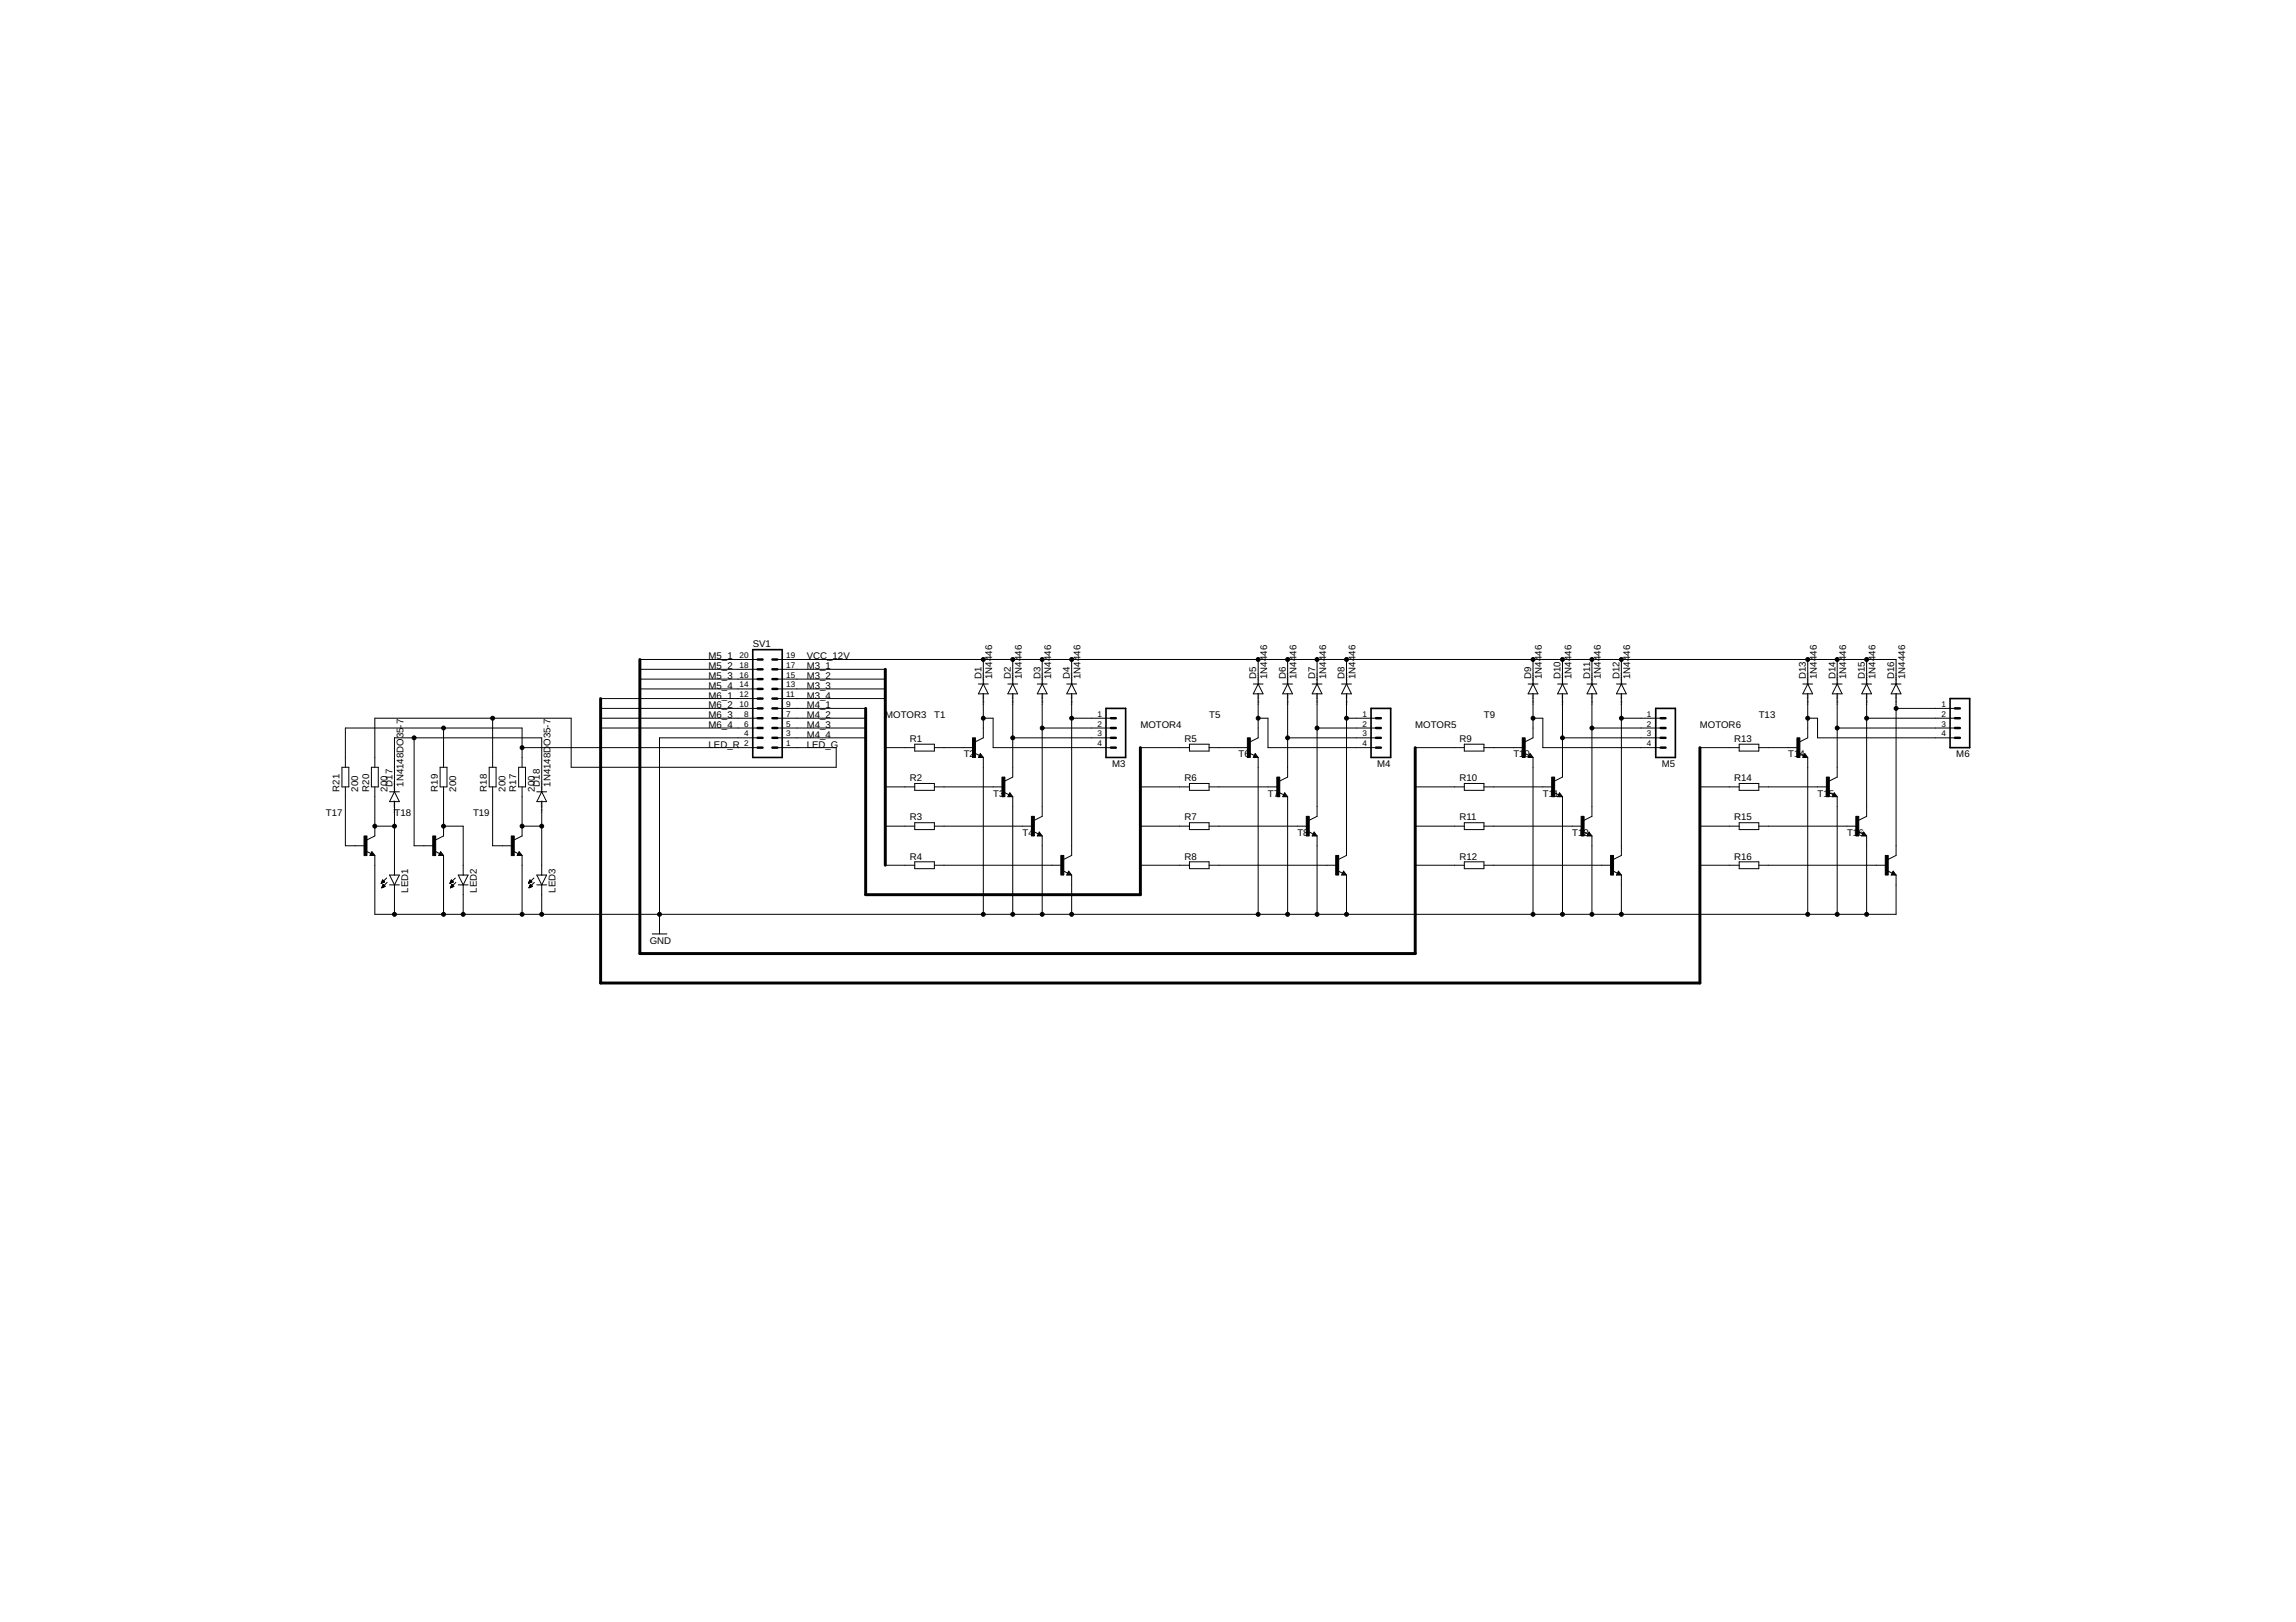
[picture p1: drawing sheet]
<svg xmlns="http://www.w3.org/2000/svg" width="297mm" height="210mm" viewBox="0 0 297 210" stroke-linecap="round" stroke-linejoin="round" font-family="sans-serif">
<defs><g id="words">
<g font-size="1.2">
<text x="97.4" y="83.7">SV1</text>
<text x="91.7" y="85.3">M5_1</text>
<text x="91.7" y="86.6">M5_2</text>
<text x="91.7" y="87.9">M5_3</text>
<text x="91.7" y="89.1">M5_4</text>
<text x="104.4" y="85.3">VCC_12V</text>
<text x="104.4" y="86.6">M3_1</text>
<text x="104.4" y="87.9">M3_2</text>
<text x="104.4" y="89.1">M3_3</text>
<text x="127" y="87.9" transform="rotate(-90 127 87.9)">D1</text>
<text x="128.4" y="87.9" transform="rotate(-90 128.4 87.9)">1N4446</text>
<text x="130.8" y="87.9" transform="rotate(-90 130.8 87.9)">D2</text>
<text x="132.2" y="87.9" transform="rotate(-90 132.2 87.9)">1N4446</text>
<text x="134.6" y="87.9" transform="rotate(-90 134.6 87.9)">D3</text>
<text x="136" y="87.9" transform="rotate(-90 136 87.9)">1N4446</text>
<text x="138.4" y="87.9" transform="rotate(-90 138.4 87.9)">D4</text>
<text x="139.8" y="87.9" transform="rotate(-90 139.8 87.9)">1N4446</text>
<text x="162.5" y="87.9" transform="rotate(-90 162.5 87.9)">D5</text>
<text x="163.9" y="87.9" transform="rotate(-90 163.9 87.9)">1N4446</text>
<text x="166.3" y="87.9" transform="rotate(-90 166.3 87.9)">D6</text>
<text x="167.7" y="87.9" transform="rotate(-90 167.7 87.9)">1N4446</text>
<text x="170.2" y="87.9" transform="rotate(-90 170.2 87.9)">D7</text>
<text x="171.5" y="87.9" transform="rotate(-90 171.5 87.9)">1N4446</text>
<text x="174" y="87.9" transform="rotate(-90 174 87.9)">D8</text>
<text x="175.4" y="87.9" transform="rotate(-90 175.4 87.9)">1N4446</text>
<text x="198.1" y="87.9" transform="rotate(-90 198.1 87.9)">D9</text>
<text x="199.5" y="87.9" transform="rotate(-90 199.5 87.9)">1N4446</text>
<text x="201.9" y="87.9" transform="rotate(-90 201.9 87.9)">D10</text>
<text x="203.3" y="87.9" transform="rotate(-90 203.3 87.9)">1N4446</text>
<text x="205.7" y="87.9" transform="rotate(-90 205.7 87.9)">D11</text>
<text x="207.1" y="87.9" transform="rotate(-90 207.1 87.9)">1N4446</text>
<text x="209.5" y="87.9" transform="rotate(-90 209.5 87.9)">D12</text>
<text x="210.9" y="87.9" transform="rotate(-90 210.9 87.9)">1N4446</text>
<text x="233.6" y="87.9" transform="rotate(-90 233.6 87.9)">D13</text>
<text x="235" y="87.9" transform="rotate(-90 235 87.9)">1N4446</text>
<text x="237.4" y="87.9" transform="rotate(-90 237.4 87.9)">D14</text>
<text x="238.8" y="87.9" transform="rotate(-90 238.8 87.9)">1N4446</text>
<text x="241.3" y="87.9" transform="rotate(-90 241.3 87.9)">D15</text>
<text x="242.7" y="87.9" transform="rotate(-90 242.7 87.9)">1N4446</text>
<text x="245.1" y="87.9" transform="rotate(-90 245.1 87.9)">D16</text>
<text x="246.5" y="87.9" transform="rotate(-90 246.5 87.9)">1N4446</text>
<text x="52.2" y="94.1" transform="rotate(-90 52.2 94.1)">-7</text>
<text x="91.7" y="90.4">M6_1</text>
<text x="91.7" y="91.7">M6_2</text>
<text x="91.7" y="93">M6_3</text>
<text x="91.7" y="94.2">M6_4</text>
<text x="104.4" y="90.4">M3_4</text>
<text x="104.4" y="91.7">M4_1</text>
<text x="104.4" y="93">M4_2</text>
<text x="104.4" y="94.2">M4_3</text>
<text x="104.4" y="95.5">M4_4</text>
<text x="114.5" y="93">MOTOR3</text>
<text x="120.9" y="93">T1</text>
<text x="147.5" y="94.2">MOTOR4</text>
<text x="156.4" y="93">T5</text>
<text x="183.1" y="94.2">MOTOR5</text>
<text x="192" y="93">T9</text>
<text x="219.9" y="94.2">MOTOR6</text>
<text x="227.5" y="93">T13</text>
<text x="50.8" y="101.8" transform="rotate(-90 50.8 101.8)">D17</text>
<text x="52.2" y="101.8" transform="rotate(-90 52.2 101.8)">1N4148DO35</text>
<text x="69.8" y="101.8" transform="rotate(-90 69.8 101.8)">D18</text>
<text x="71.2" y="101.8" transform="rotate(-90 71.2 101.8)">1N4148D</text>
<text x="71.2" y="96.5" transform="rotate(-90 71.2 96.5)">O35-7</text>
<text x="91.7" y="96.8">LED_R</text>
<text x="104.4" y="96.8">LED_G</text>
<text x="117.7" y="96">R1</text>
<text x="117.7" y="101.1">R2</text>
<text x="124.7" y="98">T2</text>
<text x="143.9" y="99.3">M3</text>
<text x="153.3" y="96">R5</text>
<text x="153.3" y="101.1">R6</text>
<text x="160.2" y="98">T6</text>
<text x="178.2" y="99.3">M4</text>
<text x="188.8" y="96">R9</text>
<text x="188.8" y="101.1">R10</text>
<text x="195.8" y="98">T10</text>
<text x="215" y="99.3">M5</text>
<text x="224.4" y="96">R13</text>
<text x="224.4" y="101.1">R14</text>
<text x="231.3" y="98">T14</text>
<text x="253.1" y="98">M6</text>
<text x="42.1" y="105.6">T17</text>
<text x="43.9" y="102.5" transform="rotate(-90 43.9 102.5)">R21</text>
<text x="46.3" y="102.5" transform="rotate(-90 46.3 102.5)">200</text>
<text x="47.7" y="102.5" transform="rotate(-90 47.7 102.5)">R20</text>
<text x="50.1" y="102.5" transform="rotate(-90 50.1 102.5)">200</text>
<text x="51" y="105.6">T18</text>
<text x="56.6" y="102.5" transform="rotate(-90 56.6 102.5)">R19</text>
<text x="59" y="102.5" transform="rotate(-90 59 102.5)">200</text>
<text x="61.2" y="105.6">T19</text>
<text x="63" y="102.5" transform="rotate(-90 63 102.5)">R18</text>
<text x="65.4" y="102.5" transform="rotate(-90 65.4 102.5)">200</text>
<text x="66.8" y="102.5" transform="rotate(-90 66.8 102.5)">R17</text>
<text x="69.2" y="102.5" transform="rotate(-90 69.2 102.5)">200</text>
<text x="117.7" y="106.2">R3</text>
<text x="128.5" y="103.1">T3</text>
<text x="153.3" y="106.2">R7</text>
<text x="164" y="103.1">T7</text>
<text x="188.8" y="106.2">R11</text>
<text x="199.6" y="103.1">T1</text>
<text x="201" y="103.1">1</text>
<text x="224.4" y="106.2">R15</text>
<text x="235.1" y="103.1">T1</text>
<text x="236.6" y="103.1">5</text>
<text x="117.7" y="111.2">R4</text>
<text x="132.3" y="108.2">T4</text>
<text x="153.3" y="111.2">R8</text>
<text x="167.9" y="108.2">T8</text>
<text x="188.8" y="111.2">R12</text>
<text x="203.4" y="108.2">T1</text>
<text x="204.9" y="108.2">2</text>
<text x="224.4" y="111.2">R16</text>
<text x="239" y="108.2">T1</text>
<text x="240.4" y="108.2">6</text>
<text x="52.8" y="115.5" transform="rotate(-90 52.8 115.5)">LED1</text>
<text x="61.7" y="115.5" transform="rotate(-90 61.7 115.5)">LED2</text>
<text x="71.9" y="115.5" transform="rotate(-90 71.9 115.5)">LED3</text>
<text x="84" y="122.1">GND</text>
</g>
<g font-size="1.1">
<text x="95.7" y="89">14</text>
<text x="95.7" y="87.7">16</text>
<text x="95.7" y="86.4">18</text>
<text x="95.7" y="85.2">20</text>
<text x="101.7" y="89">13</text>
<text x="101.7" y="87.7">15</text>
<text x="101.7" y="86.4">17</text>
<text x="101.7" y="85.2">19</text>
<text x="95.7" y="91.5">10</text>
<text x="95.7" y="90.2">12</text>
<text x="96.3" y="95.3">4</text>
<text x="96.3" y="94">6</text>
<text x="96.3" y="92.8">8</text>
<text x="101.7" y="95.3">3</text>
<text x="101.7" y="94">5</text>
<text x="101.7" y="92.8">7</text>
<text x="101.7" y="91.5">9</text>
<text x="101.7" y="90.2">11</text>
<text x="142" y="92.8">1</text>
<text x="142" y="94">2</text>
<text x="142" y="95.3">3</text>
<text x="176.3" y="92.8">1</text>
<text x="176.3" y="94">2</text>
<text x="176.3" y="95.3">3</text>
<text x="213.1" y="92.8">1</text>
<text x="213.1" y="94">2</text>
<text x="213.1" y="95.3">3</text>
<text x="251.2" y="91.5">1</text>
<text x="251.2" y="92.8">2</text>
<text x="251.2" y="94">3</text>
<text x="251.2" y="95.3">4</text>
<text x="96.3" y="96.6">2</text>
<text x="101.7" y="96.6">1</text>
<text x="142" y="96.6">4</text>
<text x="176.3" y="96.6">4</text>
<text x="213.1" y="96.6">4</text>
</g>
<g font-size=".3">
<text x="127.3" y="88.7" transform="rotate(-90 127.3 88.7)">SpiceOrder 2</text>
<text x="131.1" y="88.7" transform="rotate(-90 131.1 88.7)">SpiceOrder 2</text>
<text x="134.9" y="88.7" transform="rotate(-90 134.9 88.7)">SpiceOrder 2</text>
<text x="138.8" y="88.7" transform="rotate(-90 138.8 88.7)">SpiceOrder 2</text>
<text x="162.9" y="88.7" transform="rotate(-90 162.9 88.7)">SpiceOrder 2</text>
<text x="166.7" y="88.7" transform="rotate(-90 166.7 88.7)">SpiceOrder 2</text>
<text x="170.5" y="88.7" transform="rotate(-90 170.5 88.7)">SpiceOrder 2</text>
<text x="174.3" y="88.7" transform="rotate(-90 174.3 88.7)">SpiceOrder 2</text>
<text x="198.4" y="88.7" transform="rotate(-90 198.4 88.7)">SpiceOrder 2</text>
<text x="202.2" y="88.7" transform="rotate(-90 202.2 88.7)">SpiceOrder 2</text>
<text x="206.1" y="88.7" transform="rotate(-90 206.1 88.7)">SpiceOrder 2</text>
<text x="209.9" y="88.7" transform="rotate(-90 209.9 88.7)">SpiceOrder 2</text>
<text x="234" y="88.7" transform="rotate(-90 234 88.7)">SpiceOrder 2</text>
<text x="237.8" y="88.7" transform="rotate(-90 237.8 88.7)">SpiceOrder 2</text>
<text x="241.6" y="88.7" transform="rotate(-90 241.6 88.7)">SpiceOrder 2</text>
<text x="245.4" y="88.7" transform="rotate(-90 245.4 88.7)">SpiceOrder 2</text>
<text x="127.3" y="91.2" transform="rotate(-90 127.3 91.2)">SpiceOrder 1</text>
<text x="131.1" y="91.2" transform="rotate(-90 131.1 91.2)">SpiceOrder 1</text>
<text x="134.9" y="91.2" transform="rotate(-90 134.9 91.2)">SpiceOrder 1</text>
<text x="138.8" y="91.2" transform="rotate(-90 138.8 91.2)">SpiceOrder 1</text>
<text x="162.9" y="91.2" transform="rotate(-90 162.9 91.2)">SpiceOrder 1</text>
<text x="166.7" y="91.2" transform="rotate(-90 166.7 91.2)">SpiceOrder 1</text>
<text x="170.5" y="91.2" transform="rotate(-90 170.5 91.2)">SpiceOrder 1</text>
<text x="174.3" y="91.2" transform="rotate(-90 174.3 91.2)">SpiceOrder 1</text>
<text x="198.4" y="91.2" transform="rotate(-90 198.4 91.2)">SpiceOrder 1</text>
<text x="202.2" y="91.2" transform="rotate(-90 202.2 91.2)">SpiceOrder 1</text>
<text x="206.1" y="91.2" transform="rotate(-90 206.1 91.2)">SpiceOrder 1</text>
<text x="209.9" y="91.2" transform="rotate(-90 209.9 91.2)">SpiceOrder 1</text>
<text x="234" y="91.2" transform="rotate(-90 234 91.2)">SpiceOrder 1</text>
<text x="237.8" y="91.2" transform="rotate(-90 237.8 91.2)">SpiceOrder 1</text>
<text x="241.6" y="91.2" transform="rotate(-90 241.6 91.2)">SpiceOrder 1</text>
<text x="245.4" y="91.2" transform="rotate(-90 245.4 91.2)">SpiceOrder 1</text>
<text x="51.1" y="105.2" transform="rotate(-90 51.1 105.2)">SpiceOrder 1</text>
<text x="51.1" y="102.6" transform="rotate(-90 51.1 102.6)">SpiceOrder 2</text>
<text x="70.2" y="105.2" transform="rotate(-90 70.2 105.2)">SpiceOrder 1</text>
<text x="70.2" y="102.6" transform="rotate(-90 70.2 102.6)">SpiceOrder 2</text>
</g>
</g></defs>
<path d="M97.4 84.1h3.8v13.9h-3.8zM143.1 91.7h2.5v6.3h-2.5zM177.4 91.7h2.5v6.3h-2.5zM214.2 91.7h2.5v6.3h-2.5zM252.3 90.4h2.5v6.4h-2.5z" fill="none" stroke="#000" stroke-width=".21"/>
<g fill="none" stroke="#000" stroke-width=".32">
<path d="M98 94.2h.7M98 95.5h.7M98 96.8h.7M98 91.7h.7M98 92.9h.7M98 87.9h.7M98 89.2h.7M98 90.4h.7M98 85.3h.7M98 86.6h.7M99.9 94.2h.7M99.9 95.5h.7"/>
<path d="M99.9 96.8h.7M99.9 91.7h.7M99.9 92.9h.7M99.9 87.9h.7M99.9 89.2h.7M99.9 90.4h.7M99.9 85.3h.7M99.9 86.6h.7M143.7 94.2h.7M143.7 95.5h.7M143.7 96.8h.7M143.7 92.9h.7"/>
<path d="M178 94.2h.6M178 95.5h.6M178 96.8h.6M178 92.9h.6M214.8 94.2h.7M214.8 95.5h.7M214.8 96.8h.7M214.8 92.9h.7M252.9 94.2h.7M252.9 95.5h.7M252.9 91.7h.7M252.9 92.9h.7"/>
</g>
<g fill="none" stroke="#000" stroke-width=".13">
<path d="M44.2 99.3h.9v2.5h-.9zM44.7 99.3v-5.1h22.8v5.1M48 99.3h.9v2.5h-.9zM53.6 95.5v14h2.5M56.9 99.3h.9v2.5h-.9zM57.4 94.2v5.1M63.3 99.3h.9v2.5h-.9zM63.7 92.9v6.4M67.1 99.3h.9v2.5h-.9zM67.5 96.8h30.5M77.7 94.2h20.3M77.7 92.9h20.3"/>
<path d="M77.7 91.7h20.3M77.7 90.4h20.3M82.8 89.2h15.2M82.8 87.9h15.2M82.8 86.6h15.2M82.8 85.3h15.2M98 95.5h-12.7v25.4M100.6 96.8h7.6v2.5h-34.3v-6.4h-25.4v6.4M100.6 95.5h11.4M100.6 94.2h11.4M100.6 92.9h11.4M100.6 91.7h11.4"/>
<path d="M100.6 90.4h13.9M100.6 89.2h13.9M100.6 87.9h13.9M100.6 86.6h13.9M100.6 85.3h144.7v3.2M114.5 96.8h3.8M118.3 96.3h2.6v.9h-2.6zM120.9 96.8h5M126.1 97.5l.6 .3M126.6 88.5h1.2M126.8 97.5l.4 .5h-.6zM126.8 97.8l.1 .1h-.2l.1-.3 .3 .4h-.4"/>
<path d="M127.2 92.9h1.3v3.9h15.2M127.2 88.5l.6 1.3h-1.2zM127.2 85.3v3.2M127.2 89.8v5.7l-1 .5M127.2 98v20.3M130.4 88.5h1.3M131 95.5h12.7M131 88.5l.7 1.3h-1.3zM131 85.3v3.2M131 89.8v10.8l-1 .5M134.2 88.5h1.3M134.8 94.2h8.9"/>
<path d="M134.8 88.5l.7 1.3h-1.3zM134.8 85.3v3.2M134.8 89.8v15.8l-1 .6M138 88.5h1.3M138.6 92.9h5.1M138.6 88.5l.7 1.3h-1.3zM138.6 85.3v3.2M138.6 89.8v20.9l-1 .5M147.5 96.8h6.4M153.9 96.3h2.5v.9h-2.5zM156.4 96.8h5.1M161.6 97.5l.7 .3"/>
<path d="M162.1 88.5h1.3M162.4 97.5l.4 .5h-.7zM162.4 97.8l.1 .1h-.2l.1-.3 .2 .4h-.3M162.8 92.9h1.2v3.9h14M162.8 88.5l.6 1.3h-1.3zM162.8 85.3v3.2M162.8 89.8v5.7l-1 .5M162.8 98v20.3M165.9 88.5h1.3M166.6 95.5h11.4M166.6 88.5l.6 1.3h-1.3zM166.6 85.3v3.2"/>
<path d="M166.6 89.8v10.8l-1 .5M169.8 88.5h1.2M170.4 94.2h7.6M170.4 88.5l.6 1.3h-1.2zM170.4 85.3v3.2M170.4 89.8v15.8l-1 .6M173.6 88.5h1.2M174.2 92.9h3.8M174.2 88.5l.6 1.3h-1.2zM174.2 85.3v3.2M174.2 89.8v20.9l-1 .5M183.1 96.8h6.3"/>
<path d="M189.4 96.3h2.6v.9h-2.6zM192 96.8h5.1M197.2 97.5l.6 .3M197.7 88.5h1.3M198 97.5l.3 .5h-.6zM198 97.8v.1h-.2l.2-.3 .2 .4h-.4M198.3 92.9h1.3v3.9h15.2M198.3 88.5l.7 1.3h-1.3zM198.3 85.3v3.2M198.3 89.8v5.7l-1 .5M198.3 98v20.3M201.5 88.5h1.3"/>
<path d="M202.1 95.5h12.7M202.1 88.5l.7 1.3h-1.3zM202.1 85.3v3.2M202.1 89.8v10.8l-1 .5M205.3 88.5h1.3M206 94.2h8.8M206 88.5l.6 1.3h-1.3zM206 85.3v3.2M206 89.8v15.8l-1.1 .6M209.1 88.5h1.3M209.8 92.9h5M209.8 88.5l.6 1.3h-1.3z"/>
<path d="M209.8 85.3v3.2M209.8 89.8v20.9l-1.1 .5M219.9 96.8h5.1M225 96.3h2.5v.9h-2.5zM227.5 96.8h5.1M232.8 97.5l.6 .3M233.2 88.5h1.3M233.5 97.5l.4 .5h-.7zM233.5 97.8l.1 .1h-.2l.1-.3 .2 .4h-.3M233.9 92.9h1.2v2.6h17.8M233.9 88.5l.6 1.3h-1.3zM233.9 85.3v3.2"/>
<path d="M233.9 89.8v5.7l-1 .5M233.9 98v20.3M237 88.5h1.3M237.7 94.2h15.2M237.7 88.5l.6 1.3h-1.3zM237.7 85.3v3.2M237.7 89.8v10.8l-1 .5M240.9 88.5h1.2M241.5 92.9h11.4M241.5 88.5l.6 1.3h-1.2zM241.5 85.3v3.2M241.5 89.8v15.8l-1 .6"/>
<path d="M244.7 88.5h1.2M245.3 91.7h7.6M245.3 88.5l.6 1.3h-1.2zM245.3 89.8v20.9l-1 .5M44.7 101.8v7.7h2.5M47.4 110.2l.6 .3M48.1 110.2l.4 .5h-.6zM48.1 110.5l.1 .1h-.2l.1-.3 .3 .3h-.4M48.5 106.9h2.5M48.5 110.7v7.6h196.8v-5.1M48.5 101.8v6.4l-1 .5M49.3 114.3h.1"/>
<path d="M49.4 114.2h.1M49.4 114.2h.2M49.4 114.2h.3M49.4 114.9h.1M49.4 114.1h.3M49.4 114.8h.2M49.4 114h.3M49.4 114.8h.3M49.5 114h.1M49.5 114.7h.3M49.5 113.9h.1M49.5 114.6h.3"/>
<path d="M49.5 113.9l.3 .2-.5 .2zM49.5 114.6h.2M49.6 114.5h.1M49.6 114.4l-.2 .5M49.6 114.4l.2 .3-.4 .2M50 113.6l-.7 .7M50.1 114.2l-.7 .7M50.4 113.2h1.3l-.7 1.3zM50.4 114.5h1.3M50.4 102.5h1.3M51 102.5v-7h19.1v7M51 103.7v9.5"/>
<path d="M51 114.5v3.8M51 102.5l.7 1.2h-1.3zM56.3 110.2l.6 .3M57 110.2l.4 .5h-.7zM57 110.5l.1 .1h-.2l.1-.3 .3 .3h-.4M57.4 106.9h2.5v6.3M57.4 101.8v6.4l-1 .5M57.4 110.7v7.6M58.2 114.3h.1M58.3 114.2h.1M58.3 114.2h.2M58.3 114.2h.3"/>
<path d="M58.3 114.1h.3M58.3 114.9h.1M58.3 114.8h.1M58.3 114h.2M58.3 114.8h.2M58.3 114.7h.4M58.4 114h.1M58.4 114.7h.3M58.4 113.9h.1M58.4 114.6h.3M58.4 114.6h.2M58.4 113.9l.3 .2-.5 .2z"/>
<path d="M58.4 114.5h.1M58.5 114.5h.1M58.5 114.4l-.2 .5M58.5 114.4l.2 .3M58.7 114.7l-.4 .2M58.9 113.6l-.7 .7M59 114.2l-.7 .7M59.3 113.2h1.3l-.7 1.3zM59.3 114.5h1.3M59.9 114.5v3.8M63.7 101.8v7.7h2.6M66.4 110.2l.6 .3"/>
<path d="M67.2 110.2l.3 .5h-.6zM67.2 110.5v.1h-.2l.2-.3 .2 .3h-.4M67.5 106.9h2.6M67.5 101.8v6.4l-1 .5M67.5 110.7v7.6M68.4 114.3h.1M68.4 114.2h.2M68.4 114.2h.3M68.4 114.2h.4M68.5 114.1h.3M68.5 114.9h.1M68.5 114.1h.2"/>
<path d="M68.5 114.8h.1M68.5 114.8h.2M68.5 114h.2M68.5 114.7h.3M68.5 114.7h.4M68.5 113.9h.1M68.5 114.6h.3M68.6 114.6h.2M68.6 113.9l.2 .2-.4 .2zM68.6 113.9h.1M68.6 114.6h.1M68.6 114.5h.1"/>
<path d="M68.6 114.4l-.2 .5M68.6 114.4l.3 .3-.5 .2M69.1 113.6l-.7 .7M69.1 114.2l-.7 .7M69.4 113.2h1.3l-.6 1.3zM69.4 114.5h1.3M69.4 102.5h1.3M70.1 103.7v9.5M70.1 114.5v3.8M70.1 102.5l.6 1.2h-1.3zM114.5 101.8h3.8M114.5 106.9h3.8"/>
<path d="M114.5 112h3.8M118.3 101.4h2.6v.9h-2.6zM118.3 106.5h2.6v.9h-2.6zM118.3 111.5h2.6v.9h-2.6zM120.9 101.8h8.9M120.9 106.9h12.7M120.9 112h16.5M129.9 102.6l.6 .2M130.6 102.6l.4 .5h-.6zM130.6 102.8l.1 .2h-.2l.1-.3 .3 .3h-.4M131 103.1v15.2M133.7 107.6l.6 .3"/>
<path d="M134.5 107.7l.3 .5h-.6zM134.5 107.9v.2h-.2l.2-.3 .2 .3h-.4M134.8 108.2v10.1M137.5 112.7l.7 .3M138.3 112.7l.3 .5h-.6zM138.3 113v.1h-.2l.2-.2 .2 .3h-.4M138.6 113.2v5.1M147.5 101.8h6.4M147.5 106.9h6.4M147.5 112h6.4M153.9 101.4h2.5v.9h-2.5zM153.9 106.5h2.5v.9h-2.5z"/>
<path d="M153.9 111.5h2.5v.9h-2.5zM156.4 101.8h8.9M156.4 106.9h12.7M156.4 112h16.5M165.5 102.6l.6 .2M166.2 102.6l.4 .5h-.7zM166.2 102.8l.1 .2h-.2l.1-.3 .3 .3h-.4M166.6 103.1v15.2M169.3 107.6l.6 .3M170 107.7l.4 .5h-.6zM170 107.9l.1 .2h-.2l.1-.3 .3 .3h-.4M170.4 108.2v10.1"/>
<path d="M173.1 112.7l.6 .3M173.8 112.7l.4 .5h-.6zM173.8 113l.1 .1h-.2l.1-.2 .3 .3h-.4M174.2 113.2v5.1M183.1 101.8h6.3M183.1 106.9h6.3M183.1 112h6.3M189.4 101.4h2.6v.9h-2.6zM189.4 106.5h2.6v.9h-2.6zM189.4 111.5h2.6v.9h-2.6zM192 101.8h8.9M192 106.9h12.7"/>
<path d="M192 112h16.5M201 102.6l.6 .2M201.8 102.6l.3 .5h-.6zM201.8 102.8v.2h-.2l.2-.3 .2 .3h-.4M202.1 103.1v15.2M204.8 107.6l.6 .3M205.6 107.7l.4 .5h-.7zM205.6 107.9v.2h-.2l.2-.3 .2 .3h-.4M206 108.2v10.1M208.6 112.7l.7 .3M209.4 112.7l.4 .5h-.7zM209.4 113v.1h-.1l.1-.2 .2 .3h-.3"/>
<path d="M209.8 113.2v5.1M219.9 101.8h5.1M219.9 106.9h5.1M219.9 112h5.1M225 101.4h2.5v.9h-2.5zM225 106.5h2.5v.9h-2.5zM225 111.5h2.5v.9h-2.5zM227.5 101.8h8.9M227.5 106.9h12.7M227.5 112h16.5M236.6 102.6l.6 .2M237.3 102.6l.4 .5h-.7z"/>
<path d="M237.3 102.8l.1 .2h-.2l.1-.3 .3 .3h-.4M237.7 103.1v15.2M240.4 107.6l.6 .3M241.1 107.7l.4 .5h-.6zM241.1 107.9l.1 .2h-.2l.1-.3 .3 .3h-.4M241.5 108.2v10.1M244.2 112.7l.6 .3M244.9 112.7l.4 .5h-.6zM244.9 113l.1 .1h-.2l.1-.2 .3 .3h-.4M84.4 120.9h1.9"/>
</g>
<g fill="#000" stroke="#000" stroke-width=".13">
<path d="M125.8 95.5h.4v2.5h-.4zM161.4 95.5h.4v2.5h-.4zM196.9 95.5h.4v2.5h-.4zM232.5 95.5h.4v2.5h-.4zM47.1 108.2h.4v2.5h-.4zM56 108.2h.4v2.5h-.4zM66.1 108.2h.4v2.5h-.4zM129.6 100.6h.4v2.5h-.4zM133.4 105.6h.4v2.6h-.4zM137.2 110.7h.4v2.5h-.4zM165.2 100.6h.4v2.5h-.4zM169 105.6h.4v2.6h-.4z"/>
<path d="M172.8 110.7h.4v2.5h-.4zM200.7 100.6h.4v2.5h-.4zM204.6 105.6h.3v2.6h-.3zM208.4 110.7h.3v2.5h-.3zM236.3 100.6h.4v2.5h-.4zM240.1 105.6h.4v2.6h-.4zM243.9 110.7h.4v2.5h-.4z"/>
</g>
<path d="M77.7 90.4v36.8h142.2v-30.4M82.8 85.3v38.1h100.3v-26.6M112 91.7v24.1h35.5v-19M114.5 86.6v25.4" fill="none" stroke="#000" stroke-width=".38"/>
<g fill="#000" stroke="#000" stroke-width=".13">
<circle cx="53.6" cy="95.5" r=".25"/>
<circle cx="57.4" cy="94.2" r=".25"/>
<circle cx="63.7" cy="92.9" r=".25"/>
<circle cx="67.5" cy="96.8" r=".25"/>
<circle cx="127.2" cy="85.3" r=".25"/>
<circle cx="127.2" cy="92.9" r=".25"/>
<circle cx="131" cy="95.5" r=".25"/>
<circle cx="131" cy="85.3" r=".25"/>
<circle cx="134.8" cy="94.2" r=".25"/>
<circle cx="134.8" cy="85.3" r=".25"/>
<circle cx="138.6" cy="92.9" r=".25"/>
<circle cx="138.6" cy="85.3" r=".25"/>
<circle cx="162.8" cy="85.3" r=".25"/>
<circle cx="162.8" cy="92.9" r=".25"/>
<circle cx="166.6" cy="85.3" r=".25"/>
<circle cx="166.6" cy="95.5" r=".25"/>
<circle cx="170.4" cy="85.3" r=".25"/>
<circle cx="170.4" cy="94.2" r=".25"/>
<circle cx="174.2" cy="85.3" r=".25"/>
<circle cx="174.2" cy="92.9" r=".25"/>
<circle cx="198.3" cy="85.3" r=".25"/>
<circle cx="198.3" cy="92.9" r=".25"/>
<circle cx="202.1" cy="85.3" r=".25"/>
<circle cx="202.1" cy="95.5" r=".25"/>
<circle cx="206" cy="94.2" r=".25"/>
<circle cx="206" cy="85.3" r=".25"/>
<circle cx="209.8" cy="92.9" r=".25"/>
<circle cx="209.8" cy="85.3" r=".25"/>
<circle cx="233.9" cy="85.3" r=".25"/>
<circle cx="233.9" cy="92.9" r=".25"/>
<circle cx="237.7" cy="85.3" r=".25"/>
<circle cx="237.7" cy="94.2" r=".25"/>
<circle cx="241.5" cy="85.3" r=".25"/>
<circle cx="241.5" cy="92.9" r=".25"/>
<circle cx="245.3" cy="91.7" r=".25"/>
<circle cx="48.5" cy="106.9" r=".25"/>
<circle cx="51" cy="118.3" r=".25"/>
<circle cx="51" cy="106.9" r=".25"/>
<circle cx="57.4" cy="118.3" r=".25"/>
<circle cx="57.4" cy="106.9" r=".25"/>
<circle cx="59.9" cy="118.3" r=".25"/>
<circle cx="67.5" cy="118.3" r=".25"/>
<circle cx="67.5" cy="106.9" r=".25"/>
<circle cx="70.1" cy="118.3" r=".25"/>
<circle cx="70.1" cy="106.9" r=".25"/>
<circle cx="85.3" cy="118.3" r=".25"/>
<circle cx="127.2" cy="118.3" r=".25"/>
<circle cx="131" cy="118.3" r=".25"/>
<circle cx="134.8" cy="118.3" r=".25"/>
<circle cx="138.6" cy="118.3" r=".25"/>
<circle cx="162.8" cy="118.3" r=".25"/>
<circle cx="166.6" cy="118.3" r=".25"/>
<circle cx="170.4" cy="118.3" r=".25"/>
<circle cx="174.2" cy="118.3" r=".25"/>
<circle cx="198.3" cy="118.3" r=".25"/>
<circle cx="202.1" cy="118.3" r=".25"/>
<circle cx="206" cy="118.3" r=".25"/>
<circle cx="209.8" cy="118.3" r=".25"/>
<circle cx="233.9" cy="118.3" r=".25"/>
<circle cx="237.7" cy="118.3" r=".25"/>
<circle cx="241.5" cy="118.3" r=".25"/>
</g>
<use href="#words"/>
</svg>
